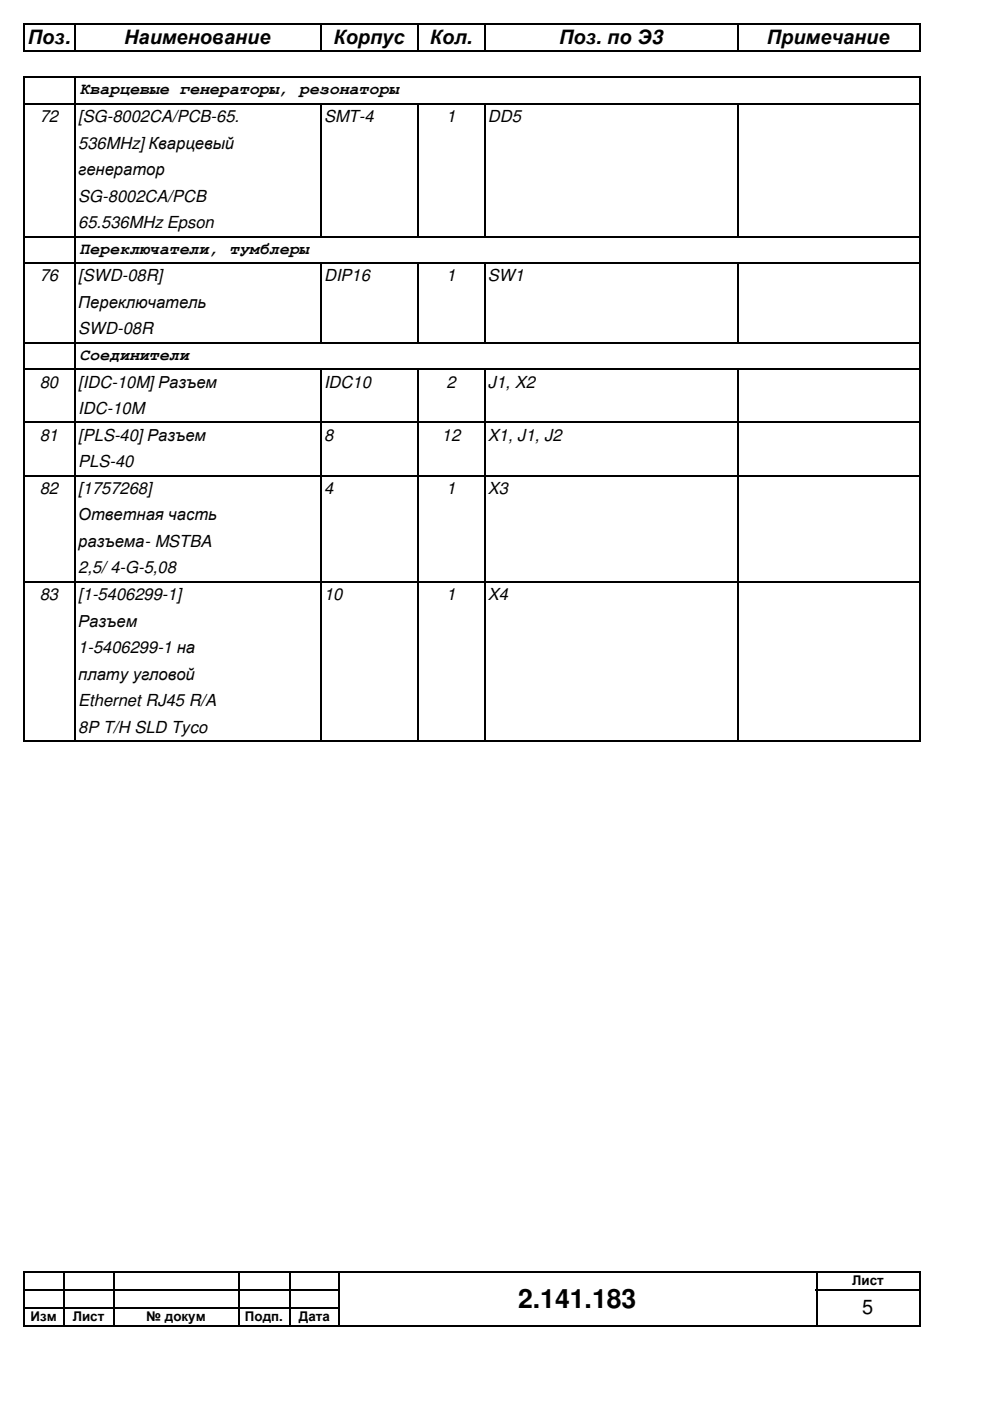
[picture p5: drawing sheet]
<svg xmlns="http://www.w3.org/2000/svg" width="210mm" height="297mm" viewBox="0 0 210 297" stroke-linecap="round" stroke-linejoin="round" font-family="sans-serif">
<defs><g id="words">
<text font-size="5.6" x="109.9" y="277.3">2.141.183</text>
<g font-size="4.2">
<text x="5.9" y="9.3">Поз.</text>
<text x="26.3" y="9.3">Наименование</text>
<text x="70.7" y="9.3">Корпус</text>
<text x="91.1" y="9.3">Кол.</text>
<text x="118.6" y="9.3">Поз. по Э3</text>
<text x="162.6" y="9.3">Примечание</text>
<text x="182.8" y="278.6">5</text>
</g>
<g font-size="3.5">
<text x="16.9" y="20">Кварцевые генераторы, резонаторы</text>
<text x="8.4" y="25.9">72</text>
<text x="16.6" y="25.9">[SG-8002CA/PCB-65.</text>
<text x="68.7" y="25.9">SMT-4</text>
<text x="94.7" y="25.9">1</text>
<text x="103.5" y="25.9">DD5</text>
<text x="16.6" y="31.5">536MHz]Кварцевый</text>
<text x="16.6" y="37.1">генератор</text>
<text x="16.6" y="42.8">SG-8002CA/PCB</text>
<text x="16.6" y="48.4">65.536MHz Epson</text>
<text x="16.9" y="53.8">Переключатели, тумблеры</text>
<text x="8.4" y="59.6">76</text>
<text x="16.6" y="59.6">[SWD-08R]</text>
<text x="68.7" y="59.6">DIP16</text>
<text x="94.7" y="59.6">1</text>
<text x="103.5" y="59.6">SW1</text>
<text x="16.6" y="65.3">Переключатель</text>
<text x="16.6" y="70.9">SWD-08R</text>
<text x="16.9" y="76.3">Соединители</text>
<text x="8.4" y="82.2">80</text>
<text x="16.6" y="82.2">[IDC-10M]Разъем</text>
<text x="68.7" y="82.2">IDC10</text>
<text x="94.7" y="82.2">2</text>
<text x="103.5" y="82.2">J1, X2</text>
<text x="16.6" y="87.8">IDC-10M</text>
<text x="8.4" y="93.4">81</text>
<text x="16.6" y="93.4">[PLS-40]Разъем</text>
<text x="68.7" y="93.4">8</text>
<text x="93.7" y="93.4">12</text>
<text x="103.5" y="93.4">X1, J1, J2</text>
<text x="16.6" y="99.1">PLS-40</text>
<text x="8.4" y="104.7">82</text>
<text x="16.6" y="104.7">[1757268]</text>
<text x="68.7" y="104.7">4</text>
<text x="94.7" y="104.7">1</text>
<text x="103.5" y="104.7">X3</text>
<text x="16.6" y="110.3">Ответная часть</text>
<text x="16.6" y="116">разъема- MSTBA</text>
<text x="16.6" y="121.6">2,5/ 4-G-5,08</text>
<text x="8.4" y="127.2">83</text>
<text x="16.6" y="127.2">[1-5406299-1]</text>
<text x="68.7" y="127.2">10</text>
<text x="94.7" y="127.2">1</text>
<text x="103.5" y="127.2">X4</text>
<text x="16.6" y="132.8">Разъем</text>
<text x="16.6" y="138.5">1-5406299-1 на</text>
<text x="16.6" y="144.1">плату угловой</text>
<text x="16.6" y="149.7">Ethernet RJ45 R/A</text>
<text x="16.6" y="155.4">8P T/H SLD Tyco</text>
</g>
<g font-size="2.8">
<text x="180.7" y="272.5">Лист</text>
<text x="6.5" y="280.1">Изм</text>
<text x="15.4" y="280.1">Лист</text>
<text x="31" y="280.1">№ докум</text>
<text x="51.9" y="280.1">Подп.</text>
<text x="63.4" y="280.1">Дата</text>
</g>
</g></defs>
<path d="M5 5.1h190.2M5.1 5v5.9M5.1 16.2v141.1M5.1 269.6v11.7" fill="none" stroke="#000" stroke-width=".3"/>
<g fill="none" stroke="#000" stroke-width=".34">
<path d="M5 10.8h190.2M5 16.4h190.2M16 5v5.9M16 16.2v141.1M68.1 5v5.9M88.7 5v5.9M102.8 5v5.9M156.5 5v5.9M195 5v5.9M195 16.2v141.1M5 22h190.2M68.1 21.8v28.5"/>
<path d="M88.7 21.8v28.5M102.8 21.8v28.5M156.5 21.8v28.5M5 50.2h190.2M5 55.8h190.2M68.1 55.6v17.3M88.7 55.6v17.3M102.8 55.6v17.3M156.5 55.6v17.3M5 72.7h190.2M5 78.3h190.2M68.1 78.1v79.2"/>
<path d="M88.7 78.1v79.2M102.8 78.1v79.2M156.5 78.1v79.2M5 89.6h190.2M5 100.8h190.2M5 123.4h190.2M5 157.1h190.2M5 269.7h190.3M5 273.6h67.1M5 277.4h67.1M13.7 269.6v11.7M24.1 269.6v11.7"/>
<path d="M50.7 269.6v11.7M61.6 269.6v11.7M72 269.6v11.7M173 273.6h22.3M173.1 269.6v11.7M195.1 269.6v11.7M5 281.2h190.3"/>
</g>
<use href="#words"/>
</svg>
